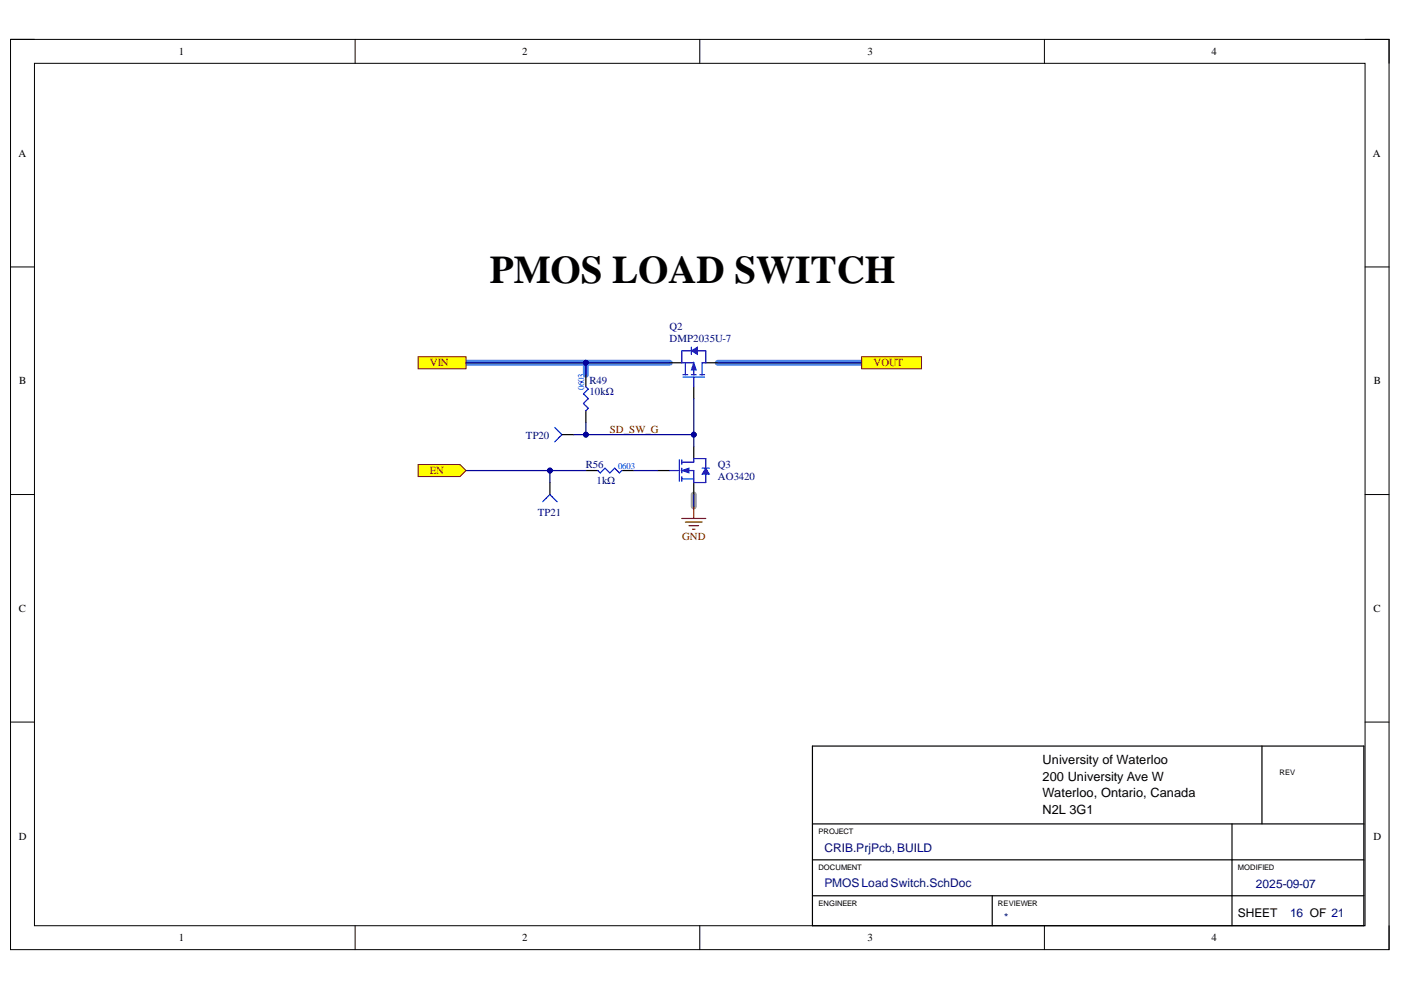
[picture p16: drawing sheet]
<svg xmlns="http://www.w3.org/2000/svg" width="297mm" height="210mm" viewBox="0 0 297 210" stroke-linecap="round" stroke-linejoin="round" font-family="sans-serif">
<defs><g id="words">
<text font-size="8.3" x="103.9" y="59.9">PMOS LOAD SWITCH</text>
<g font-size="2.7">
<text x="221.1" y="162">University of Waterloo</text>
<text x="221.1" y="165.5">200 University Ave W</text>
<text x="221.1" y="169.1">Waterloo, Ontario, Canada</text>
<text x="221.1" y="172.6">N2L 3G1</text>
</g>
<g font-size="2.5" fill="#11037f">
<text x="174.8" y="180.6">CRIB.PrjPcb,BUILD</text>
<text x="174.8" y="188.2">PMOSLoad Switch.SchDoc</text>
</g>
<g font-size="2.5" fill="#000080">
<text x="266.2" y="188.2">2025-09-07</text>
<text x="273.5" y="194.5">16 OF 21</text>
</g>
<text font-size="2.5" x="262.4" y="194.5">SHEET</text>
<g font-size="2.3">
<text x="37.9" y="11.7">1</text>
<text x="110.7" y="11.7">2</text>
<text x="183.9" y="11.7">3</text>
<text x="256.8" y="11.7">4</text>
<text x="3.9" y="33.3">A</text>
<text x="291.1" y="33.3">A</text>
<text x="4.1" y="81.5">B</text>
<text x="291.3" y="81.5">B</text>
<text x="4" y="129.7">C</text>
<text x="291.2" y="129.7">C</text>
<text x="4" y="178">D</text>
<text x="291.2" y="178">D</text>
<text x="37.9" y="199.6">1</text>
<text x="110.7" y="199.6">2</text>
<text x="183.9" y="199.6">3</text>
<text x="256.8" y="199.6">4</text>
</g>
<g font-size="2.3" fill="#000080">
<text x="142" y="70.1">Q2</text>
<text x="142" y="72.6">DMP2035U-7</text>
<text x="125" y="83.9">10kΩ</text>
<text x="125" y="81.3">R49</text>
<text x="111.5" y="93">TP20</text>
<text x="124.2" y="99.3">R56</text>
<text x="152.2" y="101.9">AO3420</text>
<text x="152.2" y="99.3">Q3</text>
<text x="126.5" y="102.6">1kΩ</text>
<text x="114" y="109.5">TP21</text>
<text x="212.9" y="195.2">*</text>
</g>
<g font-size="2.3" fill="#800000">
<text x="91.1" y="77.7">VIN</text>
<text x="185.2" y="77.7">VOUT</text>
<text x="129.3" y="91.7">SD_SW_G</text>
<text x="91.1" y="100.6">EN</text>
<text x="144.7" y="114.5">GND</text>
</g>
<g font-size="1.9" fill="#00f">
<text x="123.9" y="82.8" transform="rotate(-90 123.9 82.8)">0603</text>
<text x="131" y="99.4">0603</text>
</g>
<g font-size="1.6">
<text x="271.3" y="164.2">REV</text>
<text x="173.5" y="176.9">PROJECT</text>
<text x="173.5" y="184.5">DOCUMENT</text>
<text x="262.4" y="184.5">MODIFIED</text>
<text x="173.5" y="192.1">ENGINEER</text>
<text x="211.6" y="192.1">REVIEWER</text>
</g>
</g></defs>
<path d="M2.2 8.4h292.3v192.9h-292.3z" fill="none" stroke="#000" stroke-width=".21"/>
<path d="M7.3 13.4h282.1v182.9h-282.1z" fill-rule="evenodd" fill="#fff"/>
<g fill="none" stroke="#000" stroke-width=".21">
<path d="M2.2 8.3h5.1M7.3 13.4h282.1v182.9h-282.1zM75.3 8.3v5.1M148.4 8.3v5.1M221.4 8.4v5M289.4 8.4h5.1v5M2.2 56.6h5.1M289.4 56.6h5.1M2.2 104.9h5.1M289.4 104.9h5.1M2.2 153.1h5.1M289.4 153.1h5.1"/>
<path d="M75.3 196.3v5M148.4 196.3v5M221.4 196.3v5M294.5 196.3v5"/>
</g>
<path d="M98.8 76.9h43.2M124.2 76.9v2.6M152.2 76.9h30.5" fill="none" stroke="#4a86e8" stroke-width="1.3"/>
<path d="M147.1 104.9v2.5" fill="none" stroke="#999" stroke-width="1.3"/>
<path d="M142 76.9h2.6M149.6 76.9h2.6M147.1 82v2.5M172.3 158.2h116.9v38.1h-116.9zM267.6 158.2v16.5M172.3 174.7h116.9M261.2 174.7v21.6M172.3 182.3h116.9M172.3 189.9h116.9M210.4 189.9v6.4" fill="none" stroke="#000" stroke-width=".25"/>
<path d="M144.6 76.9h2.5v2.6M144.8 80h4.6M144.8 79.5h1M145.3 76.9v2.6M146.6 79.5h1M147.1 80v2M148.4 79.5h1M148.9 76.9v2.6" fill="none" stroke="#00f" stroke-width=".25"/>
<path d="M147.1 76.9l.5 1.5h-1z" fill="#00f"/>
<path d="M147.1 76.9l.5 1.5h-1z" fill="none" stroke="#00f" stroke-width=".21"/>
<path d="M146.5 74.4h-1.9v2.5M147.6 74.4h2v2.5h-.7" fill="none" stroke="#00f" stroke-width=".25"/>
<path d="M146.6 74.4l1.3-.8v1.5z" fill="#00f"/>
<path d="M146.6 74.4l1.3-.8v1.5z" fill="none" stroke="#00f" stroke-width=".21"/>
<path d="M146.6 73.6v1.5M124.2 82l.5 .5-1 1 1 1-1 1.1 1 1-.5 .5" fill="none" stroke="#00f" stroke-width=".25"/>
<path d="M124.2 79.5v2.5M124.2 87.1v2.5" fill="none" stroke="#000" stroke-width=".25"/>
<path d="M88.6 75.6h10.2v2.6h-10.2z" fill-rule="evenodd" fill="#ff0"/>
<path d="M88.6 75.6h10.2v2.6h-10.2z" fill="none" stroke="#800000" stroke-width=".21"/>
<path d="M182.7 75.7h12.7v2.5h-12.7z" fill-rule="evenodd" fill="#ff0"/>
<path d="M182.7 75.7h12.7v2.5h-12.7z" fill="none" stroke="#800000" stroke-width=".21"/>
<path d="M139.5 99.8h2.5M147.1 94.7v2.5M147.1 102.3v2.6" fill="none" stroke="#000" stroke-width=".25"/>
<path d="M142 99.8h2M144 97.5v4.6M144.6 99.8h2.5v2.5h2.5v-1.8M144.6 98h2.5v-.8h2.5v2.1M144.6 97.5v1M144.6 99.3v1M144.6 101.5h2.5M144.6 101v1.1" fill="none" stroke="#00f" stroke-width=".25"/>
<path d="M149.6 99.3l.8 1.2h-1.5z" fill="#00f"/>
<path d="M149.6 99.3l.8 1.2h-1.5z" fill="none" stroke="#00f" stroke-width=".21"/>
<path d="M148.9 99.3h1.5" fill="none" stroke="#00f" stroke-width=".25"/>
<path d="M144.6 99.8l1.5-.5v1z" fill="#00f"/>
<path d="M144.6 99.8l1.5-.5v1z" fill="none" stroke="#00f" stroke-width=".21"/>
<path d="M144.6 109.9h5M145.3 110.7h3.6M146.1 111.4h2M146.8 112.2h.5M147.1 107.4v2.5" fill="none" stroke="#800000" stroke-width=".25"/>
<path d="M124.2 99.8h2.6M131.8 99.8h2.6" fill="none" stroke="#000" stroke-width=".25"/>
<path d="M126.8 99.8l.5 .5 1-1 1 1 1-1 1 1 .5-.5" fill="none" stroke="#00f" stroke-width=".25"/>
<path d="M124.2 76.9v2.6M152.2 76.9h30.5" fill="none" stroke="#000080" stroke-width=".25"/>
<circle cx="124.2" cy="76.9" r=".51" fill="#000080"/>
<circle cx="124.2" cy="76.9" r=".51" fill="none" stroke="#000080" stroke-width=".21"/>
<path d="M98.8 76.9h43.2" fill="none" stroke="#000080" stroke-width=".25"/>
<circle cx="124.2" cy="76.9" r=".51" fill="#000080"/>
<circle cx="124.2" cy="76.9" r=".51" fill="none" stroke="#000080" stroke-width=".21"/>
<path d="M147.1 84.5v7.6h-22.9v-2.5" fill="none" stroke="#000080" stroke-width=".25"/>
<circle cx="147.1" cy="92.1" r=".51" fill="#000080"/>
<circle cx="147.1" cy="92.1" r=".51" fill="none" stroke="#000080" stroke-width=".21"/>
<circle cx="124.2" cy="92.1" r=".51" fill="#000080"/>
<circle cx="124.2" cy="92.1" r=".51" fill="none" stroke="#000080" stroke-width=".21"/>
<path d="M147.1 92.1v2.6" fill="none" stroke="#000080" stroke-width=".25"/>
<circle cx="147.1" cy="92.1" r=".51" fill="#000080"/>
<circle cx="147.1" cy="92.1" r=".51" fill="none" stroke="#000080" stroke-width=".21"/>
<path d="M98.8 99.8h25.4M134.4 99.8h5.1M147.1 104.9v2.5" fill="none" stroke="#000080" stroke-width=".25"/>
<circle cx="116.6" cy="99.8" r=".51" fill="#000080"/>
<circle cx="116.6" cy="99.8" r=".51" fill="none" stroke="#000080" stroke-width=".21"/>
<path d="M88.6 98.5h8.9l1.3 1.3-1.3 1.2h-8.9z" fill-rule="evenodd" fill="#ff0"/>
<path d="M88.6 98.5h8.9l1.3 1.3-1.3 1.2h-8.9z" fill="none" stroke="#800000" stroke-width=".21"/>
<path d="M117.6 90.6l1.5 1.5-1.5 1.6" fill="none" stroke="#00f" stroke-width=".25"/>
<path d="M119.1 92.1h2.6" fill="none" stroke="#000" stroke-width=".25"/>
<path d="M121.7 92.1h2.5" fill="none" stroke="#000080" stroke-width=".25"/>
<circle cx="124.2" cy="92.1" r=".51" fill="#000080"/>
<circle cx="124.2" cy="92.1" r=".51" fill="none" stroke="#000080" stroke-width=".21"/>
<path d="M115.1 106.4l1.5-1.5 1.5 1.5" fill="none" stroke="#00f" stroke-width=".25"/>
<path d="M116.6 102.3v2.6" fill="none" stroke="#000" stroke-width=".25"/>
<path d="M116.6 99.8v2.5" fill="none" stroke="#000080" stroke-width=".25"/>
<circle cx="116.6" cy="99.8" r=".51" fill="#000080"/>
<circle cx="116.6" cy="99.8" r=".51" fill="none" stroke="#000080" stroke-width=".21"/>
<use href="#words"/>
</svg>
